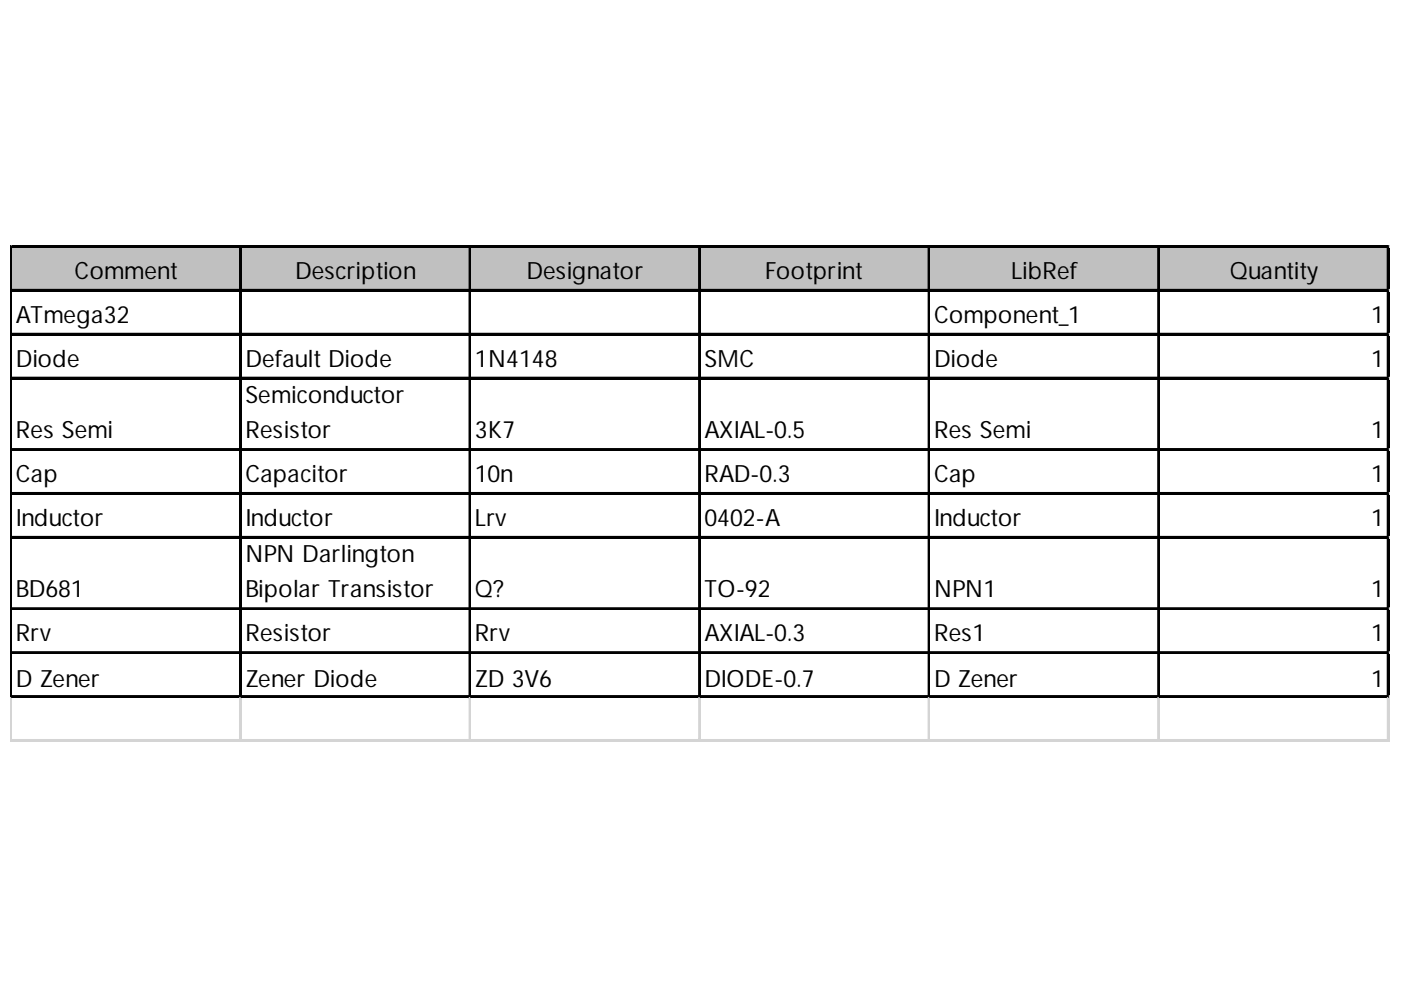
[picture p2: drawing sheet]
<svg xmlns="http://www.w3.org/2000/svg" width="297mm" height="210mm" viewBox="0 0 297 210" stroke-linecap="round" stroke-linejoin="round" font-family="sans-serif">
<defs><g id="words">
<g font-size="5">
<text x="15.8" y="59.1">Comment</text>
<text x="62.5" y="59.1">Description</text>
<text x="111.6" y="59.1">Designator</text>
<text x="162.2" y="59.1">Footprint</text>
<text x="214.4" y="59.1">LibRef</text>
<text x="260.7" y="59.1">Quantity</text>
<text x="3.4" y="68.4">ATmega32</text>
<text x="198" y="68.4">Component_1</text>
<text x="290.7" y="68.4">1</text>
<text x="3.4" y="77.7">Diode</text>
<text x="52" y="77.7">Default Diode</text>
<text x="100.7" y="77.7">1N4148</text>
<text x="149.4" y="77.7">SMC</text>
<text x="198" y="77.7">Diode</text>
<text x="290.7" y="77.7">1</text>
<text x="52" y="85.5">Semiconductor</text>
<text x="3.4" y="92.9">Res Semi</text>
<text x="52" y="92.9">Resistor</text>
<text x="100.7" y="92.9">3K7</text>
<text x="149.4" y="92.9">AXIAL-0.5</text>
<text x="198" y="92.9">Res Semi</text>
<text x="290.7" y="92.9">1</text>
<text x="3.4" y="102.2">Cap</text>
<text x="52" y="102.2">Capacitor</text>
<text x="100.7" y="102.2">10n</text>
<text x="149.4" y="102.2">RAD-0.3</text>
<text x="198" y="102.2">Cap</text>
<text x="290.7" y="102.2">1</text>
<text x="3.4" y="111.5">Inductor</text>
<text x="52" y="111.5">Inductor</text>
<text x="100.7" y="111.5">Lrv</text>
<text x="149.4" y="111.5">0402-A</text>
<text x="198" y="111.5">Inductor</text>
<text x="290.7" y="111.5">1</text>
<text x="52" y="119.3">NPN Darlington</text>
<text x="3.4" y="126.6">BD681</text>
<text x="52" y="126.6">Bipolar Transistor</text>
<text x="100.7" y="126.6">Q?</text>
<text x="149.4" y="126.6">TO-92</text>
<text x="198" y="126.6">NPN1</text>
<text x="290.7" y="126.6">1</text>
<text x="3.4" y="135.9">Rrv</text>
<text x="52" y="135.9">Resistor</text>
<text x="100.7" y="135.9">Rrv</text>
<text x="149.4" y="135.9">AXIAL-0.3</text>
<text x="198" y="135.9">Res1</text>
<text x="290.7" y="135.9">1</text>
<text x="3.4" y="145.6">D Zener</text>
<text x="52" y="145.6">Zener Diode</text>
<text x="100.7" y="145.6">ZD 3V6</text>
<text x="149.4" y="145.6">DIODE-0.7</text>
<text x="198" y="145.6">D Zener</text>
<text x="290.7" y="145.6">1</text>
</g>
</g></defs>
<path d="M2.5 52.5h292.1v9.3h-292.1z" fill="#c0c0c0"/>
<g fill="none" stroke="#000" stroke-width=".39">
<path d="M2.2 52.1v95.9M2.4 52.1v95.9M2.6 52.1h292M2.6 52.3h292M50.9 52.5v95.5M51.1 52.5v95.5M99.5 52.5v95.5M99.7 52.5v95.5M148.2 52.5v95.5M148.4 52.5v95.5M196.9 52.5v95.5M197.1 52.5v95.5"/>
<path d="M245.5 52.5v95.5M245.7 52.5v95.5M294.2 52.5v95.5M294.4 52.5v95.5M2.6 61.4h292M2.6 61.6h292M2.6 70.7h292M2.6 70.9h292M2.6 80.1h292M2.6 80.3h292M2.6 95.2h292M2.6 95.4h292"/>
<path d="M2.6 104.5h292M2.6 104.7h292M2.6 113.8h292M2.6 114h292M2.6 128.9h292M2.6 129.1h292M2.6 138.3h292M2.6 138.4h292M2.6 147.6h292M2.6 147.8h292"/>
</g>
<g fill="none" stroke="#d4d4d4" stroke-width=".39">
<path d="M294.6 52.1h.1M2.2 148v9.3M2.4 148v9.3M50.9 148v9.3M51.1 148v9.3M99.5 148v9.3M99.7 148v9.3M148.2 148v9.3M148.4 148v9.3M196.9 148v9.3M197.1 148v9.3M245.5 148v9.3"/>
<path d="M245.7 148v9.3M294.2 148v9.3M294.4 148v9.3"/>
</g>
<path d="M294.6 52.1v.4z" fill="#d4d4d4"/>
<path d="M294.6 61.4h.1" fill="none" stroke="#d4d4d4" stroke-width=".39"/>
<path d="M294.6 61.4v.4z" fill="#d4d4d4"/>
<path d="M294.6 70.7h.1" fill="none" stroke="#d4d4d4" stroke-width=".39"/>
<path d="M294.6 70.7v.4z" fill="#d4d4d4"/>
<path d="M294.6 80.1h.1" fill="none" stroke="#d4d4d4" stroke-width=".39"/>
<path d="M294.6 80.1v.3z" fill="#d4d4d4"/>
<path d="M294.6 95.2h.1" fill="none" stroke="#d4d4d4" stroke-width=".39"/>
<path d="M294.6 95.2v.4z" fill="#d4d4d4"/>
<path d="M294.6 104.5h.1" fill="none" stroke="#d4d4d4" stroke-width=".39"/>
<path d="M294.6 104.5v.4z" fill="#d4d4d4"/>
<path d="M294.6 113.8h.1" fill="none" stroke="#d4d4d4" stroke-width=".39"/>
<path d="M294.6 113.8v.4z" fill="#d4d4d4"/>
<path d="M294.6 128.9h.1" fill="none" stroke="#d4d4d4" stroke-width=".39"/>
<path d="M294.6 128.9v.4z" fill="#d4d4d4"/>
<path d="M294.6 138.3h.1" fill="none" stroke="#d4d4d4" stroke-width=".39"/>
<path d="M294.6 138.3v.3z" fill="#d4d4d4"/>
<path d="M294.6 147.6h.1" fill="none" stroke="#d4d4d4" stroke-width=".39"/>
<path d="M294.6 147.6v.4z" fill="#d4d4d4"/>
<path d="M2.2 156.9h292.4M2.2 157.1h292.4" fill="none" stroke="#d4d4d4" stroke-width=".39"/>
<use href="#words"/>
</svg>
